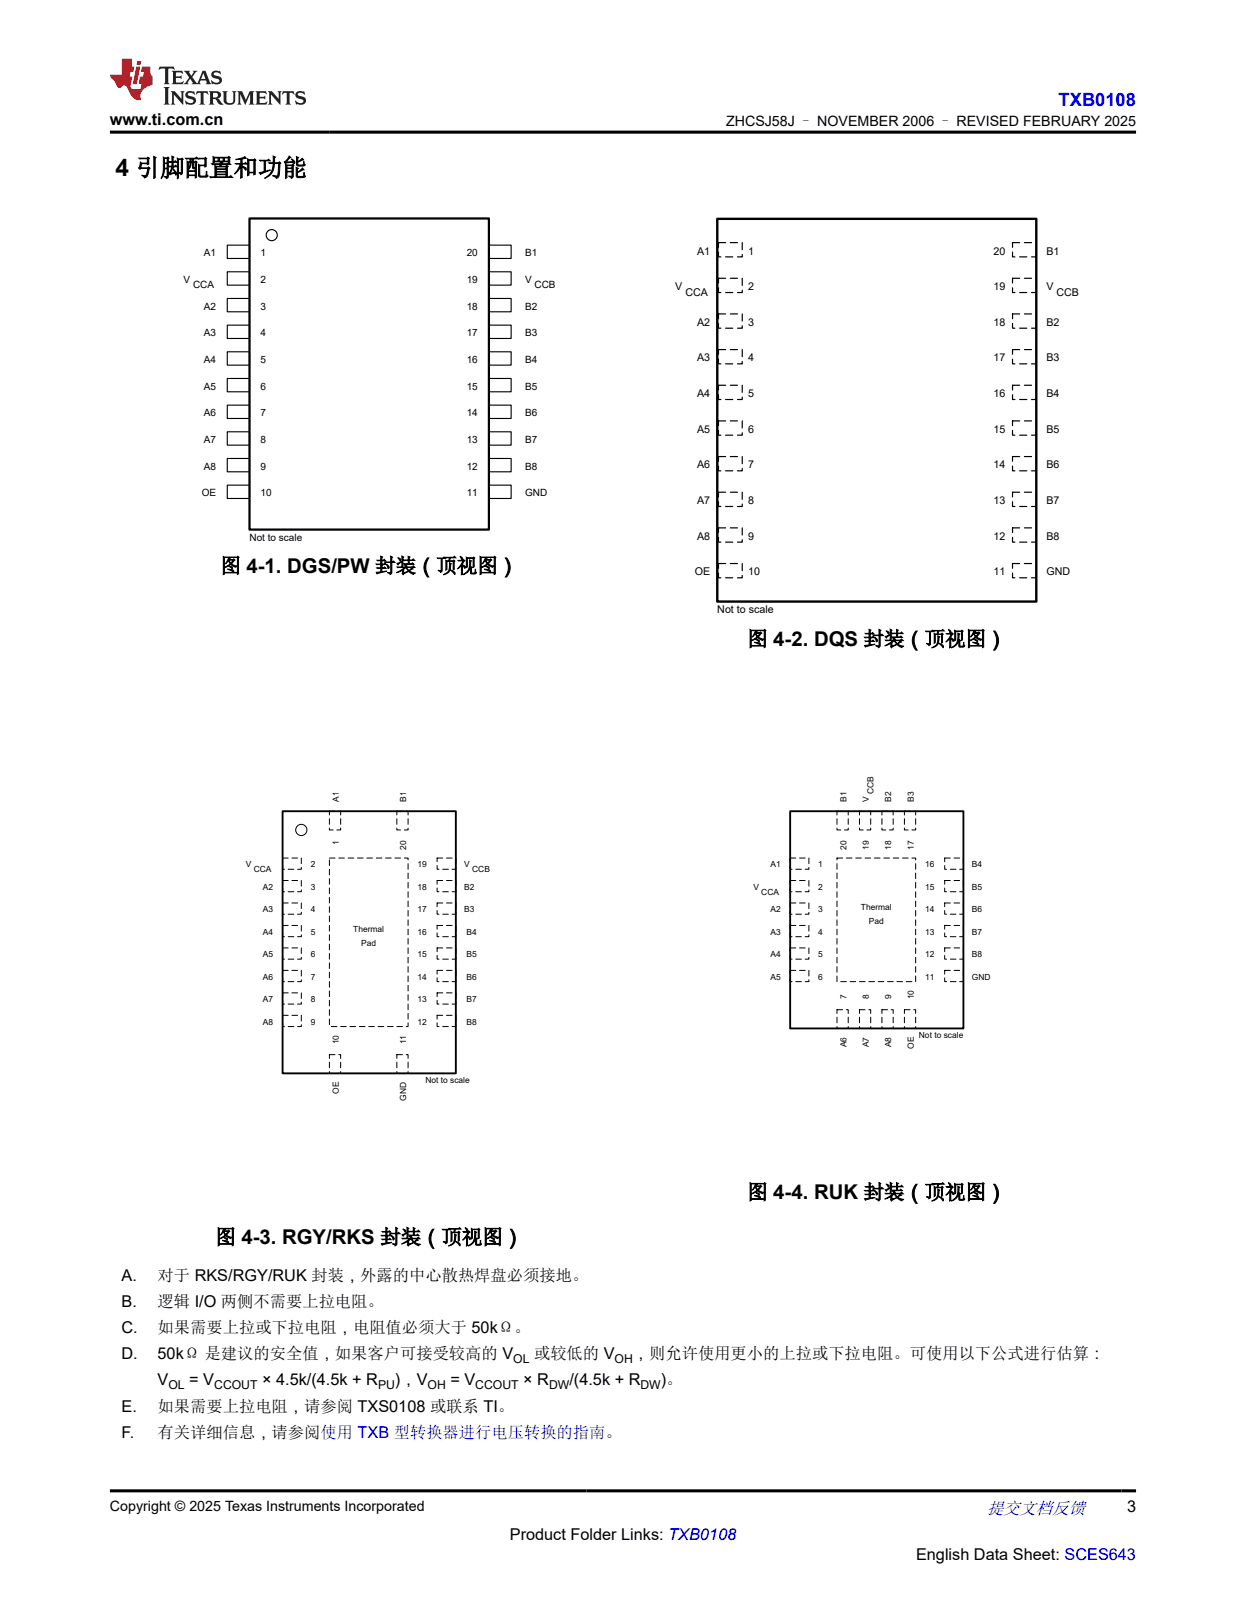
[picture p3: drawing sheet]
<svg xmlns="http://www.w3.org/2000/svg" width="216mm" height="279mm" viewBox="0 0 216 279" stroke-linecap="round" stroke-linejoin="round" font-family="sans-serif">
<defs><g id="words">
<text font-size="4.2" x="20" y="30.5">4 引脚配置和功能</text>
<g font-size="3.5">
<text x="38.2" y="99.3">图 4-1. DGS/PW 封装（顶视图）</text>
<text x="129.5" y="111.9">图 4-2. DQS 封装（顶视图）</text>
<text x="129.5" y="207.8">图 4-4. RUK 封装（顶视图）</text>
<text x="37.3" y="215.6">图 4-3. RGY/RKS 封装（顶视图）</text>
</g>
<text font-size="3.2" fill="#00f" x="183.4" y="18.3">TXB0108</text>
<text font-size="3" fill="#00f" x="171" y="262.4">提交文档反馈</text>
<g font-size="2.8">
<text x="19" y="21.7">www.ti.com.cn</text>
<text x="21.1" y="222.1">A.</text>
<text x="21.1" y="226.6">B.</text>
<text x="27.3" y="222.1">对于 RKS/RGY/RUK 封装，外露的中心散热焊盘必须接地。</text>
<text x="27.3" y="226.6">逻辑 I/O 两侧不需要上拉电阻。</text>
<text x="21.1" y="231.1">C.</text>
<text x="27.3" y="231.1">如果需要上拉或下拉电阻，电阻值必须大于 50kΩ。</text>
<text x="21.1" y="235.6">D.</text>
<text x="27.3" y="235.6">50kΩ 是建议的安全值，如果客户可接受较高的 V</text>
<text x="92.5" y="235.6">或较低的 V</text>
<text x="109.7" y="235.6">，则允许使用更小的上拉或下拉电阻。可使用以下公式进行估算：</text>
<text x="21.1" y="244.7">E.</text>
<text x="27.3" y="240.1">V</text>
<text x="27.3" y="244.7">如果需要上拉电阻，请参阅 TXS0108 或联系 TI。</text>
<text x="32.8" y="240.1">= V</text>
<text x="45.4" y="240.1">× 4.5k/(4.5k + R</text>
<text x="68.4" y="240.1">)，V</text>
<text x="78" y="240.1">= V</text>
<text x="90.7" y="240.1">× R</text>
<text x="98.7" y="240.1">/(4.5k + R</text>
<text x="114.5" y="240.1">)。</text>
<text x="21.1" y="249.2">F.</text>
<text x="27.3" y="249.2">有关详细信息，请参阅使用 TXB 型转换器进行电压转换的指南。</text>
<text x="195.3" y="262.1">3</text>
<text x="88.3" y="266.9">Product Folder Links: TXB0108</text>
<text x="158.7" y="270.3">English Data Sheet: SCES643</text>
</g>
<g font-size="2.5">
<text x="125.8" y="21.8">ZHCSJ58J – NOVEMBER 2006 – REVISED FEBRUARY 2025</text>
<text x="19" y="261.8">Copyright © 2025 Texas Instruments Incorporated</text>
</g>
<g font-size="2.1">
<text x="88.9" y="236.2">OL</text>
<text x="106.5" y="236.2">OH</text>
<text x="29.2" y="240.7">OL</text>
<text x="37.1" y="240.7">CCOUT</text>
<text x="65.5" y="240.7">PU</text>
<text x="74.1" y="240.7">OH</text>
<text x="82.4" y="240.7">CCOUT</text>
<text x="95.1" y="240.7">DW</text>
<text x="111" y="240.7">DW</text>
</g>
<g font-size="1.9">
<text x="120.8" y="44.1">A1</text>
<text x="129.6" y="44.1">1</text>
<text x="172.1" y="44.1">20</text>
<text x="181.3" y="44.1">B1</text>
<text x="117" y="50.3">V</text>
<text x="118.8" y="51.3">CCA</text>
<text x="129.6" y="50.3">2</text>
<text x="172.1" y="50.3">19</text>
<text x="181.3" y="50.3">V</text>
<text x="183.1" y="51.3">CCB</text>
<text x="120.8" y="56.5">A2</text>
<text x="129.6" y="56.5">3</text>
<text x="172.1" y="56.5">18</text>
<text x="181.3" y="56.5">B2</text>
<text x="120.8" y="62.7">A3</text>
<text x="129.6" y="62.7">4</text>
<text x="172.1" y="62.7">17</text>
<text x="181.3" y="62.7">B3</text>
<text x="120.8" y="68.8">A4</text>
<text x="129.6" y="68.8">5</text>
<text x="172.1" y="68.8">16</text>
<text x="181.3" y="68.8">B4</text>
<text x="120.8" y="75">A5</text>
<text x="129.6" y="75">6</text>
<text x="172.1" y="75">15</text>
<text x="181.3" y="75">B5</text>
<text x="120.8" y="81.2">A6</text>
<text x="129.6" y="81.2">7</text>
<text x="172.1" y="81.2">14</text>
<text x="181.3" y="81.2">B6</text>
<text x="120.8" y="87.4">A7</text>
<text x="129.6" y="87.4">8</text>
<text x="172.1" y="87.4">13</text>
<text x="181.3" y="87.4">B7</text>
<text x="120.8" y="93.6">A8</text>
<text x="129.6" y="93.6">9</text>
<text x="172.1" y="93.6">12</text>
<text x="181.3" y="93.6">B8</text>
<text x="120.4" y="99.7">OE</text>
<text x="129.6" y="99.7">10</text>
<text x="172.1" y="99.7">11</text>
<text x="181.3" y="99.7">GND</text>
<text x="124.3" y="106.3">Not to scale</text>
</g>
<g font-size="1.7">
<text x="35.3" y="44.4">A1</text>
<text x="45.2" y="44.4">1</text>
<text x="80.9" y="44.4">20</text>
<text x="91" y="44.4">B1</text>
<text x="31.8" y="49">V</text>
<text x="33.4" y="50">CCA</text>
<text x="35.3" y="53.7">A2</text>
<text x="45.2" y="49">2</text>
<text x="45.2" y="53.7">3</text>
<text x="80.9" y="49">19</text>
<text x="80.9" y="53.7">18</text>
<text x="91" y="49">V</text>
<text x="91" y="53.7">B2</text>
<text x="92.6" y="50">CCB</text>
<text x="35.3" y="58.3">A3</text>
<text x="45.2" y="58.3">4</text>
<text x="80.9" y="58.3">17</text>
<text x="91" y="58.3">B3</text>
<text x="35.3" y="62.9">A4</text>
<text x="45.2" y="62.9">5</text>
<text x="80.9" y="62.9">16</text>
<text x="91" y="62.9">B4</text>
<text x="35.3" y="67.5">A5</text>
<text x="45.2" y="67.5">6</text>
<text x="80.9" y="67.5">15</text>
<text x="91" y="67.5">B5</text>
<text x="35.3" y="72.1">A6</text>
<text x="35.3" y="76.8">A7</text>
<text x="45.2" y="72.1">7</text>
<text x="45.2" y="76.8">8</text>
<text x="80.9" y="72.1">14</text>
<text x="80.9" y="76.8">13</text>
<text x="91" y="72.1">B6</text>
<text x="91" y="76.8">B7</text>
<text x="35.3" y="81.4">A8</text>
<text x="45.2" y="81.4">9</text>
<text x="80.9" y="81.4">12</text>
<text x="91" y="81.4">B8</text>
<text x="35" y="86">OE</text>
<text x="45.2" y="86">10</text>
<text x="80.9" y="86">11</text>
<text x="91" y="86">GND</text>
<text x="43.2" y="93.7">Not to scale</text>
</g>
<g font-size="1.5">
<text x="151.4" y="137.6" transform="rotate(-90 151.4 137.6)">CCB</text>
<text x="58.7" y="139" transform="rotate(-90 58.7 139)">A1</text>
<text x="70.4" y="139" transform="rotate(-90 70.4 139)">B1</text>
<text x="146.7" y="139" transform="rotate(-90 146.7 139)">B1</text>
<text x="150.5" y="139" transform="rotate(-90 150.5 139)">V</text>
<text x="154.4" y="139" transform="rotate(-90 154.4 139)">B2</text>
<text x="158.3" y="139" transform="rotate(-90 158.3 139)">B3</text>
<text x="58.7" y="146.4" transform="rotate(-90 58.7 146.4)">1</text>
<text x="70.4" y="147.3" transform="rotate(-90 70.4 147.3)">20</text>
<text x="146.7" y="147.3" transform="rotate(-90 146.7 147.3)">20</text>
<text x="150.5" y="147.3" transform="rotate(-90 150.5 147.3)">19</text>
<text x="154.4" y="147.3" transform="rotate(-90 154.4 147.3)">18</text>
<text x="158.3" y="147.3" transform="rotate(-90 158.3 147.3)">17</text>
<text x="42.6" y="150.3">V</text>
<text x="44" y="151.2">CCA</text>
<text x="45.6" y="154.2">A2</text>
<text x="53.8" y="150.3">2</text>
<text x="53.8" y="154.2">3</text>
<text x="72.3" y="154.2">18</text>
<text x="72.3" y="150.3">19</text>
<text x="80.4" y="154.2">B2</text>
<text x="80.4" y="150.3">V</text>
<text x="81.8" y="151.2">CCB</text>
<text x="130.5" y="154.2">V</text>
<text x="131.9" y="155">CCA</text>
<text x="133.5" y="150.3">A1</text>
<text x="141.8" y="150.3">1</text>
<text x="141.8" y="154.2">2</text>
<text x="160.3" y="154.2">15</text>
<text x="160.3" y="150.3">16</text>
<text x="168.4" y="154.2">B5</text>
<text x="168.4" y="150.3">B4</text>
<text x="45.6" y="158.1">A3</text>
<text x="53.8" y="158.1">4</text>
<text x="61.2" y="161.5">Thermal</text>
<text x="72.3" y="158.1">17</text>
<text x="80.4" y="158.1">B3</text>
<text x="133.5" y="158.1">A2</text>
<text x="141.8" y="158.1">3</text>
<text x="149.2" y="157.6">Thermal</text>
<text x="150.5" y="160.1">Pad</text>
<text x="160.3" y="158.1">14</text>
<text x="168.4" y="158.1">B6</text>
<text x="45.6" y="162">A4</text>
<text x="45.6" y="165.9">A5</text>
<text x="53.8" y="162">5</text>
<text x="53.8" y="165.9">6</text>
<text x="62.6" y="164">Pad</text>
<text x="72.3" y="165.9">15</text>
<text x="72.3" y="162">16</text>
<text x="80.9" y="165.9">B5</text>
<text x="80.9" y="162">B4</text>
<text x="133.5" y="162">A3</text>
<text x="133.5" y="165.9">A4</text>
<text x="141.8" y="162">4</text>
<text x="141.8" y="165.9">5</text>
<text x="160.3" y="165.9">12</text>
<text x="160.3" y="162">13</text>
<text x="168.4" y="165.9">B8</text>
<text x="168.4" y="162">B7</text>
<text x="45.6" y="169.8">A6</text>
<text x="45.6" y="173.7">A7</text>
<text x="53.8" y="169.8">7</text>
<text x="53.8" y="173.7">8</text>
<text x="72.3" y="173.7">13</text>
<text x="72.3" y="169.8">14</text>
<text x="80.9" y="173.7">B7</text>
<text x="80.9" y="169.8">B6</text>
<text x="133.5" y="169.8">A5</text>
<text x="141.8" y="169.8">6</text>
<text x="146.7" y="173.2" transform="rotate(-90 146.7 173.2)">7</text>
<text x="150.5" y="173.2" transform="rotate(-90 150.5 173.2)">8</text>
<text x="154.4" y="173.2" transform="rotate(-90 154.4 173.2)">9</text>
<text x="158.3" y="173.2" transform="rotate(-90 158.3 173.2)">10</text>
<text x="160.3" y="169.8">11</text>
<text x="168.4" y="169.8">GND</text>
<text x="45.6" y="177.6">A8</text>
<text x="53.8" y="177.6">9</text>
<text x="72.3" y="177.6">12</text>
<text x="80.9" y="177.6">B8</text>
<text x="159.2" y="179.9">Not to scale</text>
<text x="58.7" y="181" transform="rotate(-90 58.7 181)">10</text>
<text x="70.4" y="181" transform="rotate(-90 70.4 181)">11</text>
<text x="146.7" y="181.5" transform="rotate(-90 146.7 181.5)">A6</text>
<text x="150.5" y="181.5" transform="rotate(-90 150.5 181.5)">A7</text>
<text x="154.4" y="181.5" transform="rotate(-90 154.4 181.5)">A8</text>
<text x="158.3" y="181.8" transform="rotate(-90 158.3 181.8)">OE</text>
<text x="58.7" y="189.6" transform="rotate(-90 58.7 189.6)">OE</text>
<text x="70.4" y="190.7" transform="rotate(-90 70.4 190.7)">GND</text>
<text x="73.7" y="187.7">Not to scale</text>
</g>
</g></defs>
<path d="M39.4 42.5h3.8v2.3h-3.8z" fill="none" stroke="#000" stroke-width=".19"/>
<path d="M84.7 42.5h3.9v2.3h-3.9z" fill="#fff"/>
<path d="M84.7 42.5h3.9v2.3h-3.9z" fill="none" stroke="#000" stroke-width=".19"/>
<path d="M39.4 47.1h3.8v2.3h-3.8z" fill="#fff"/>
<path d="M39.4 47.1h3.8v2.3h-3.8z" fill="none" stroke="#000" stroke-width=".19"/>
<path d="M84.7 47.1h3.9v2.3h-3.9z" fill="#fff"/>
<path d="M84.7 47.1h3.9v2.3h-3.9z" fill="none" stroke="#000" stroke-width=".19"/>
<path d="M39.4 51.7h3.8v2.3h-3.8z" fill="#fff"/>
<path d="M39.4 51.7h3.8v2.3h-3.8z" fill="none" stroke="#000" stroke-width=".19"/>
<path d="M84.7 51.7h3.9v2.3h-3.9z" fill="#fff"/>
<path d="M84.7 51.7h3.9v2.3h-3.9z" fill="none" stroke="#000" stroke-width=".19"/>
<path d="M39.4 56.4h3.8v2.3h-3.8z" fill="#fff"/>
<path d="M39.4 56.4h3.8v2.3h-3.8z" fill="none" stroke="#000" stroke-width=".19"/>
<path d="M84.7 56.4h3.9v2.3h-3.9z" fill="#fff"/>
<path d="M84.7 56.4h3.9v2.3h-3.9z" fill="none" stroke="#000" stroke-width=".19"/>
<path d="M39.4 61h3.8v2.3h-3.8z" fill="#fff"/>
<path d="M39.4 61h3.8v2.3h-3.8z" fill="none" stroke="#000" stroke-width=".19"/>
<path d="M84.7 61h3.9v2.3h-3.9z" fill="#fff"/>
<path d="M84.7 61h3.9v2.3h-3.9z" fill="none" stroke="#000" stroke-width=".19"/>
<path d="M39.4 65.6h3.8v2.3h-3.8z" fill="#fff"/>
<path d="M39.4 65.6h3.8v2.3h-3.8z" fill="none" stroke="#000" stroke-width=".19"/>
<path d="M84.7 65.6h3.9v2.3h-3.9z" fill="#fff"/>
<path d="M84.7 65.6h3.9v2.3h-3.9z" fill="none" stroke="#000" stroke-width=".19"/>
<path d="M39.4 70.2h3.8v2.3h-3.8z" fill="#fff"/>
<path d="M39.4 70.2h3.8v2.3h-3.8z" fill="none" stroke="#000" stroke-width=".19"/>
<path d="M84.7 70.2h3.9v2.3h-3.9z" fill="#fff"/>
<path d="M84.7 70.2h3.9v2.3h-3.9z" fill="none" stroke="#000" stroke-width=".19"/>
<path d="M39.4 74.8h3.8v2.4h-3.8z" fill="#fff"/>
<path d="M39.4 74.8h3.8v2.4h-3.8z" fill="none" stroke="#000" stroke-width=".19"/>
<path d="M84.7 74.8h3.9v2.4h-3.9z" fill="#fff"/>
<path d="M84.7 74.8h3.9v2.4h-3.9z" fill="none" stroke="#000" stroke-width=".19"/>
<path d="M39.4 79.5h3.8v2.3h-3.8z" fill="#fff"/>
<path d="M39.4 79.5h3.8v2.3h-3.8z" fill="none" stroke="#000" stroke-width=".19"/>
<path d="M84.7 79.5h3.9v2.3h-3.9z" fill="#fff"/>
<path d="M84.7 79.5h3.9v2.3h-3.9z" fill="none" stroke="#000" stroke-width=".19"/>
<path d="M39.4 84.1h3.8v2.3h-3.8z" fill="#fff"/>
<path d="M39.4 84.1h3.8v2.3h-3.8z" fill="none" stroke="#000" stroke-width=".19"/>
<path d="M84.7 84.1h3.9v2.3h-3.9z" fill="#fff"/>
<g fill="none" stroke="#000" stroke-width=".19">
<path d="M84.7 84.1h3.9v2.3h-3.9z"/>
<circle cx="47.1" cy="40.8" r=".96"/>
</g>
<path d="M43.2 37.9h41.5v53.9h-41.5z" fill="none" stroke="#000" stroke-width=".39"/>
<path d="M124.5 42.1h4.1v2.4h-4.1z" fill="#fff"/>
<path d="M124.5 42.1h4.1v2.4h-4.1z" fill="none" stroke="#000" stroke-width=".21" stroke-dasharray="1.2 .8"/>
<path d="M175.4 42.1h4.2v2.4h-4.2z" fill="#fff"/>
<path d="M175.4 42.1h4.2v2.4h-4.2z" fill="none" stroke="#000" stroke-width=".21" stroke-dasharray="1.2 .8"/>
<path d="M124.5 48.2h4.1v2.5h-4.1z" fill="#fff"/>
<path d="M124.5 48.2h4.1v2.5h-4.1z" fill="none" stroke="#000" stroke-width=".21" stroke-dasharray="1.2 .8"/>
<path d="M175.4 48.2h4.2v2.5h-4.2z" fill="#fff"/>
<path d="M175.4 48.2h4.2v2.5h-4.2z" fill="none" stroke="#000" stroke-width=".21" stroke-dasharray="1.2 .8"/>
<path d="M124.5 54.4h4.1v2.5h-4.1z" fill="#fff"/>
<path d="M124.5 54.4h4.1v2.5h-4.1z" fill="none" stroke="#000" stroke-width=".21" stroke-dasharray="1.2 .8"/>
<path d="M175.4 54.4h4.2v2.5h-4.2z" fill="#fff"/>
<path d="M175.4 54.4h4.2v2.5h-4.2z" fill="none" stroke="#000" stroke-width=".21" stroke-dasharray="1.2 .8"/>
<path d="M124.5 60.6h4.1v2.5h-4.1z" fill="#fff"/>
<path d="M124.5 60.6h4.1v2.5h-4.1z" fill="none" stroke="#000" stroke-width=".21" stroke-dasharray="1.2 .8"/>
<path d="M175.4 60.6h4.2v2.5h-4.2z" fill="#fff"/>
<path d="M175.4 60.6h4.2v2.5h-4.2z" fill="none" stroke="#000" stroke-width=".21" stroke-dasharray="1.2 .8"/>
<path d="M124.5 66.8h4.1v2.4h-4.1z" fill="#fff"/>
<path d="M124.5 66.8h4.1v2.4h-4.1z" fill="none" stroke="#000" stroke-width=".21" stroke-dasharray="1.2 .8"/>
<path d="M175.4 66.8h4.2v2.4h-4.2z" fill="#fff"/>
<path d="M175.4 66.8h4.2v2.4h-4.2z" fill="none" stroke="#000" stroke-width=".21" stroke-dasharray="1.2 .8"/>
<path d="M124.5 73h4.1v2.4h-4.1z" fill="#fff"/>
<path d="M124.5 73h4.1v2.4h-4.1z" fill="none" stroke="#000" stroke-width=".21" stroke-dasharray="1.2 .8"/>
<path d="M175.4 73h4.2v2.4h-4.2z" fill="#fff"/>
<path d="M175.4 73h4.2v2.4h-4.2z" fill="none" stroke="#000" stroke-width=".21" stroke-dasharray="1.2 .8"/>
<path d="M124.5 79.1h4.1v2.5h-4.1z" fill="#fff"/>
<path d="M124.5 79.1h4.1v2.5h-4.1z" fill="none" stroke="#000" stroke-width=".21" stroke-dasharray="1.2 .8"/>
<path d="M175.4 79.1h4.2v2.5h-4.2z" fill="#fff"/>
<path d="M175.4 79.1h4.2v2.5h-4.2z" fill="none" stroke="#000" stroke-width=".21" stroke-dasharray="1.2 .8"/>
<path d="M124.5 85.3h4.1v2.5h-4.1z" fill="#fff"/>
<path d="M124.5 85.3h4.1v2.5h-4.1z" fill="none" stroke="#000" stroke-width=".21" stroke-dasharray="1.2 .8"/>
<path d="M175.4 85.3h4.2v2.5h-4.2z" fill="#fff"/>
<path d="M175.4 85.3h4.2v2.5h-4.2z" fill="none" stroke="#000" stroke-width=".21" stroke-dasharray="1.2 .8"/>
<path d="M124.5 91.5h4.1v2.5h-4.1z" fill="#fff"/>
<path d="M124.5 91.5h4.1v2.5h-4.1z" fill="none" stroke="#000" stroke-width=".21" stroke-dasharray="1.2 .8"/>
<path d="M175.4 91.5h4.2v2.5h-4.2z" fill="#fff"/>
<path d="M175.4 91.5h4.2v2.5h-4.2z" fill="none" stroke="#000" stroke-width=".21" stroke-dasharray="1.2 .8"/>
<path d="M124.5 97.7h4.1v2.4h-4.1z" fill="#fff"/>
<path d="M124.5 97.7h4.1v2.4h-4.1z" fill="none" stroke="#000" stroke-width=".21" stroke-dasharray="1.2 .8"/>
<path d="M175.4 97.7h4.2v2.4h-4.2z" fill="#fff"/>
<path d="M175.4 97.7h4.2v2.4h-4.2z" fill="none" stroke="#000" stroke-width=".21" stroke-dasharray="1.2 .8"/>
<path d="M124.3 37.9h55.3v66.4h-55.3z" fill="none" stroke="#000" stroke-width=".41"/>
<path d="M57.1 148.7h13.6v29.2h-13.6z" fill="none" stroke="#000" stroke-width=".17" stroke-dasharray="1 .6"/>
<path d="M49 148.7h3.2v2h-3.2z" fill="#fff"/>
<path d="M49 148.7h3.2v2h-3.2z" fill="none" stroke="#000" stroke-width=".17" stroke-dasharray="1 .6"/>
<path d="M49 152.6h3.2v2h-3.2z" fill="#fff"/>
<path d="M49 152.6h3.2v2h-3.2z" fill="none" stroke="#000" stroke-width=".17" stroke-dasharray="1 .6"/>
<path d="M49 156.5h3.2v2h-3.2z" fill="#fff"/>
<path d="M49 156.5h3.2v2h-3.2z" fill="none" stroke="#000" stroke-width=".17" stroke-dasharray="1 .6"/>
<path d="M49 160.4h3.2v2h-3.2z" fill="#fff"/>
<path d="M49 160.4h3.2v2h-3.2z" fill="none" stroke="#000" stroke-width=".17" stroke-dasharray="1 .6"/>
<path d="M49 164.3h3.2v1.9h-3.2z" fill="#fff"/>
<path d="M49 164.3h3.2v1.9h-3.2z" fill="none" stroke="#000" stroke-width=".17" stroke-dasharray="1 .6"/>
<path d="M49 168.2h3.2v1.9h-3.2z" fill="#fff"/>
<path d="M49 168.2h3.2v1.9h-3.2z" fill="none" stroke="#000" stroke-width=".17" stroke-dasharray="1 .6"/>
<path d="M49 172.1h3.2v1.9h-3.2z" fill="#fff"/>
<path d="M49 172.1h3.2v1.9h-3.2z" fill="none" stroke="#000" stroke-width=".17" stroke-dasharray="1 .6"/>
<path d="M49 176h3.2v1.9h-3.2z" fill="#fff"/>
<path d="M49 176h3.2v1.9h-3.2z" fill="none" stroke="#000" stroke-width=".17" stroke-dasharray="1 .6"/>
<path d="M57.1 182.8h1.9v3.2h-1.9z" fill="#fff"/>
<path d="M57.1 182.8h1.9v3.2h-1.9z" fill="none" stroke="#000" stroke-width=".17" stroke-dasharray="1 .6"/>
<path d="M68.8 182.8h1.9v3.2h-1.9z" fill="#fff"/>
<path d="M68.8 182.8h1.9v3.2h-1.9z" fill="none" stroke="#000" stroke-width=".17" stroke-dasharray="1 .6"/>
<path d="M75.7 176h3.3v1.9h-3.3z" fill="#fff"/>
<path d="M75.7 176h3.3v1.9h-3.3z" fill="none" stroke="#000" stroke-width=".17" stroke-dasharray="1 .6"/>
<path d="M75.7 172.1h3.3v1.9h-3.3z" fill="#fff"/>
<path d="M75.7 172.1h3.3v1.9h-3.3z" fill="none" stroke="#000" stroke-width=".17" stroke-dasharray="1 .6"/>
<path d="M75.7 168.2h3.3v1.9h-3.3z" fill="#fff"/>
<path d="M75.7 168.2h3.3v1.9h-3.3z" fill="none" stroke="#000" stroke-width=".17" stroke-dasharray="1 .6"/>
<path d="M75.7 164.3h3.3v1.9h-3.3z" fill="#fff"/>
<path d="M75.7 164.3h3.3v1.9h-3.3z" fill="none" stroke="#000" stroke-width=".17" stroke-dasharray="1 .6"/>
<path d="M75.7 160.4h3.3v2h-3.3z" fill="#fff"/>
<path d="M75.7 160.4h3.3v2h-3.3z" fill="none" stroke="#000" stroke-width=".17" stroke-dasharray="1 .6"/>
<path d="M75.7 156.5h3.3v2h-3.3z" fill="#fff"/>
<path d="M75.7 156.5h3.3v2h-3.3z" fill="none" stroke="#000" stroke-width=".17" stroke-dasharray="1 .6"/>
<path d="M75.7 152.6h3.3v2h-3.3z" fill="#fff"/>
<path d="M75.7 152.6h3.3v2h-3.3z" fill="none" stroke="#000" stroke-width=".17" stroke-dasharray="1 .6"/>
<path d="M75.7 148.7h3.3v2h-3.3z" fill="#fff"/>
<path d="M75.7 148.7h3.3v2h-3.3z" fill="none" stroke="#000" stroke-width=".17" stroke-dasharray="1 .6"/>
<path d="M68.8 140.6h1.9v3.3h-1.9z" fill="#fff"/>
<path d="M68.8 140.6h1.9v3.3h-1.9z" fill="none" stroke="#000" stroke-width=".17" stroke-dasharray="1 .6"/>
<path d="M57.1 140.6h1.9v3.3h-1.9z" fill="#fff"/>
<path d="M57.1 140.6h1.9v3.3h-1.9zM145 148.7h13.7v21.4h-13.7z" fill="none" stroke="#000" stroke-width=".17" stroke-dasharray="1 .6"/>
<circle cx="52.2" cy="143.9" r=".97" fill="none" stroke="#000" stroke-width=".17"/>
<path d="M49 140.6h30v45.4h-30z" fill="none" stroke="#000" stroke-width=".32"/>
<path d="M136.9 148.7h3.3v2h-3.3z" fill="#fff"/>
<path d="M136.9 148.7h3.3v2h-3.3z" fill="none" stroke="#000" stroke-width=".17" stroke-dasharray="1 .6"/>
<path d="M136.9 152.6h3.3v2h-3.3z" fill="#fff"/>
<path d="M136.9 152.6h3.3v2h-3.3z" fill="none" stroke="#000" stroke-width=".17" stroke-dasharray="1 .6"/>
<path d="M136.9 156.5h3.3v2h-3.3z" fill="#fff"/>
<path d="M136.9 156.5h3.3v2h-3.3z" fill="none" stroke="#000" stroke-width=".17" stroke-dasharray="1 .6"/>
<path d="M136.9 160.4h3.3v2h-3.3z" fill="#fff"/>
<path d="M136.9 160.4h3.3v2h-3.3z" fill="none" stroke="#000" stroke-width=".17" stroke-dasharray="1 .6"/>
<path d="M136.9 164.3h3.3v1.9h-3.3z" fill="#fff"/>
<path d="M136.9 164.3h3.3v1.9h-3.3z" fill="none" stroke="#000" stroke-width=".17" stroke-dasharray="1 .6"/>
<path d="M136.9 168.2h3.3v1.9h-3.3z" fill="#fff"/>
<path d="M136.9 168.2h3.3v1.9h-3.3z" fill="none" stroke="#000" stroke-width=".17" stroke-dasharray="1 .6"/>
<path d="M145 175h2v3.3h-2z" fill="#fff"/>
<path d="M145 175h2v3.3h-2z" fill="none" stroke="#000" stroke-width=".17" stroke-dasharray="1 .6"/>
<path d="M148.9 175h2v3.3h-2z" fill="#fff"/>
<path d="M148.9 175h2v3.3h-2z" fill="none" stroke="#000" stroke-width=".17" stroke-dasharray="1 .6"/>
<path d="M152.8 175h2v3.3h-2z" fill="#fff"/>
<path d="M152.8 175h2v3.3h-2z" fill="none" stroke="#000" stroke-width=".17" stroke-dasharray="1 .6"/>
<path d="M156.7 175h2v3.3h-2z" fill="#fff"/>
<path d="M156.7 175h2v3.3h-2z" fill="none" stroke="#000" stroke-width=".17" stroke-dasharray="1 .6"/>
<path d="M163.7 168.2h3.2v1.9h-3.2z" fill="#fff"/>
<path d="M163.7 168.2h3.2v1.9h-3.2z" fill="none" stroke="#000" stroke-width=".17" stroke-dasharray="1 .6"/>
<path d="M163.7 164.3h3.2v1.9h-3.2z" fill="#fff"/>
<path d="M163.7 164.3h3.2v1.9h-3.2z" fill="none" stroke="#000" stroke-width=".17" stroke-dasharray="1 .6"/>
<path d="M163.7 160.4h3.2v2h-3.2z" fill="#fff"/>
<path d="M163.7 160.4h3.2v2h-3.2z" fill="none" stroke="#000" stroke-width=".17" stroke-dasharray="1 .6"/>
<path d="M163.7 156.5h3.2v2h-3.2z" fill="#fff"/>
<path d="M163.7 156.5h3.2v2h-3.2z" fill="none" stroke="#000" stroke-width=".17" stroke-dasharray="1 .6"/>
<path d="M163.7 152.6h3.2v2h-3.2z" fill="#fff"/>
<path d="M163.7 152.6h3.2v2h-3.2z" fill="none" stroke="#000" stroke-width=".17" stroke-dasharray="1 .6"/>
<path d="M163.7 148.7h3.2v2h-3.2z" fill="#fff"/>
<path d="M163.7 148.7h3.2v2h-3.2z" fill="none" stroke="#000" stroke-width=".17" stroke-dasharray="1 .6"/>
<path d="M156.7 140.6h2v3.3h-2z" fill="#fff"/>
<path d="M156.7 140.6h2v3.3h-2z" fill="none" stroke="#000" stroke-width=".17" stroke-dasharray="1 .6"/>
<path d="M152.8 140.6h2v3.3h-2z" fill="#fff"/>
<path d="M152.8 140.6h2v3.3h-2z" fill="none" stroke="#000" stroke-width=".17" stroke-dasharray="1 .6"/>
<path d="M148.9 140.6h2v3.3h-2z" fill="#fff"/>
<path d="M148.9 140.6h2v3.3h-2z" fill="none" stroke="#000" stroke-width=".17" stroke-dasharray="1 .6"/>
<path d="M145 140.6h2v3.3h-2z" fill="#fff"/>
<path d="M145 140.6h2v3.3h-2z" fill="none" stroke="#000" stroke-width=".17" stroke-dasharray="1 .6"/>
<path d="M136.9 140.6h30v37.7h-30z" fill="none" stroke="#000" stroke-width=".32"/>
<path d="M27.7 11.6l-.2 .5a1.04 1.04 0 0 1 1.1-.2v2.3l-.2 .4h1l-.2-.4v-2.2a.65 .65 0 0 1 .9 0l.2 .1-.2-.5zM29.8 12.3l.2 .4v1.5l-.2 .4h1.9l.1-.6a1.17 1.17 0 0 1-1.3 .3v-.8h.6l.4 .2v-.7l-.4 .2h-.6v-.5l.2-.2a1 1 0 0 1 1 .3l-.1-.5zM31.8 12.3l1 1.1-1 1.2h.9l-.2-.2 .4-.8 .5 .8-.2 .2h1.6l-.2-.2 .1-.5h1l.1 .5-.1 .2h.9l-.2-.3-.8-2h-.5l-1 2.2-.8-1.1 .9-1.1h-.8l.2 .2-.5 .6-.3-.6 .1-.2zM35.2 12.7l.4 1h-.8zM36.8 12.4a.65 .65 0 0 0-.2 .7 .65 .65 0 0 0 .6 .5l.7 .1 .1 .3a.79 .79 0 0 1-.7 .4 .79 .79 0 0 1-.7-.5l.1 .7 .2-.1a.93 .93 0 0 0 1.1 .1 .93 .93 0 0 0 .4-1 1.46 1.46 0 0 0-1.2-.6l-.1-.3a1.09 1.09 0 0 1 1.2 .2l-.2-.6-.1 .1-.6-.2zM28.4 15.1l.2 .4v2.2l-.2 .4h1l-.2-.4v-2.2l.2-.4zM29.6 15.8l.2 .4v1.5l-.2 .4h.8l-.3-.4v-1.3l1.7 1.8v-2l.2-.4h-.8l.2 .2 .1 1.1-1.2-1.3zM32.3 15.9a.65 .65 0 0 0-.2 .8 .65 .65 0 0 0 .7 .4l.6 .2 .1 .2a.79 .79 0 0 1-.7 .4 .79 .79 0 0 1-.7-.5l.1 .7 .2-.1a.93 .93 0 0 0 1.1 .1 .93 .93 0 0 0 .4-.9 1.46 1.46 0 0 0-1.2-.6l-.1-.4a1.09 1.09 0 0 1 1.2 .2l-.2-.6-.1 .1-.6-.1zM34.1 15.8l-.1 .6a.63 .63 0 0 1 .7-.3l.1 1.6-.3 .4h1l-.2-.4v-1.6a.81 .81 0 0 1 .8 .3l-.1-.6zM36.2 15.8l.2 .4v1.5l-.2 .4h.9l-.2-.2v-.7h.3a.87 .87 0 0 1 .6 .7 .64 .64 0 0 0 .9 .1l-.2-.1-.5-.6-.3-.2a.61 .61 0 0 0 .6-.6 .61 .61 0 0 0-.5-.7zM36.9 16.1h.2a.47 .47 0 0 1 .5 .1 .47 .47 0 0 1 .1 .5l-.2 .1-.6 .1zM38.5 15.8l.2 .2a2.27 2.27 0 0 0 .4 2 1.04 1.04 0 0 0 1.7-.7v-1.3l.2-.2h-.8l.2 .4v1.1a.6 .6 0 0 1-.6 .6 .6 .6 0 0 1-.6-.6v-1.1l.3-.4zM41.1 15.8l.2 .4v1.5l-.2 .4h.7l-.2-.4v-1.4l.9 1.9 .8-1.9v1.4l-.2 .4h1l-.3-.4v-1.5l.3-.4h-.8l-.7 1.5-.7-1.5zM44.3 15.8l.2 .4v1.5l-.2 .4h1.9l.1-.6a1.17 1.17 0 0 1-1.3 .3v-.8h.6l.4 .2v-.6l-.4 .2h-.6v-.6l.2-.1a1.01 1.01 0 0 1 1 .3l-.1-.6zM46.4 15.8l.3 .4v1.5l-.3 .4h.8l-.2-.4v-1.3l1.6 1.8v-2l.2-.4h-.7l.2 .2v1.1l-1.2-1.3zM49 15.8l-.1 .6a.63 .63 0 0 1 .8-.3v1.6l-.3 .4h1l-.2-.4v-1.6a.81 .81 0 0 1 .9 .3l-.2-.6zM51.4 15.9a.65 .65 0 0 0-.2 .8 .65 .65 0 0 0 .6 .4l.6 .2 .2 .2a.79 .79 0 0 1-.8 .4 .79 .79 0 0 1-.6-.5l.1 .7 .2-.1a.93 .93 0 0 0 1 .1 .93 .93 0 0 0 .5-.9 1.46 1.46 0 0 0-1.3-.6l-.1-.4a1.09 1.09 0 0 1 1.3 .2l-.2-.6-.2 .1-.5-.1z" fill="#231f20"/>
<path d="M21.1 10.2v2.8h-2.1a2.54 2.54 0 0 0 1 1.3 .95 .95 0 0 0 .9 .9 .59 .59 0 0 1 .6-.4 .59 .59 0 0 1 .5 .4l.4 .7a1.73 1.73 0 0 0 2 1.4 1.76 1.76 0 0 1 1.1-2.3l1-.3-.1-1.5a1.59 1.59 0 0 1-.4-1.7h-1.4l-.2 .9h.5l-.1 .9h-.5l-.2 1v.2l.4 .1-.2 .9h-.6a.73 .73 0 0 1-1.1-.7l.3-1.5h-.5l.2-.9h.5l.2-.9h-.5v-1.3zM23.6 11.5l-.6 3.1h.7l.6-3.1zM23.8 10.6l-.1 .6h.7l.1-.6z" fill="#ed1c24"/>
<path d="M19 22.9h177.8M19 258.4h177.8" fill="none" stroke="#000" stroke-width=".53"/>
<use href="#words"/>
</svg>
